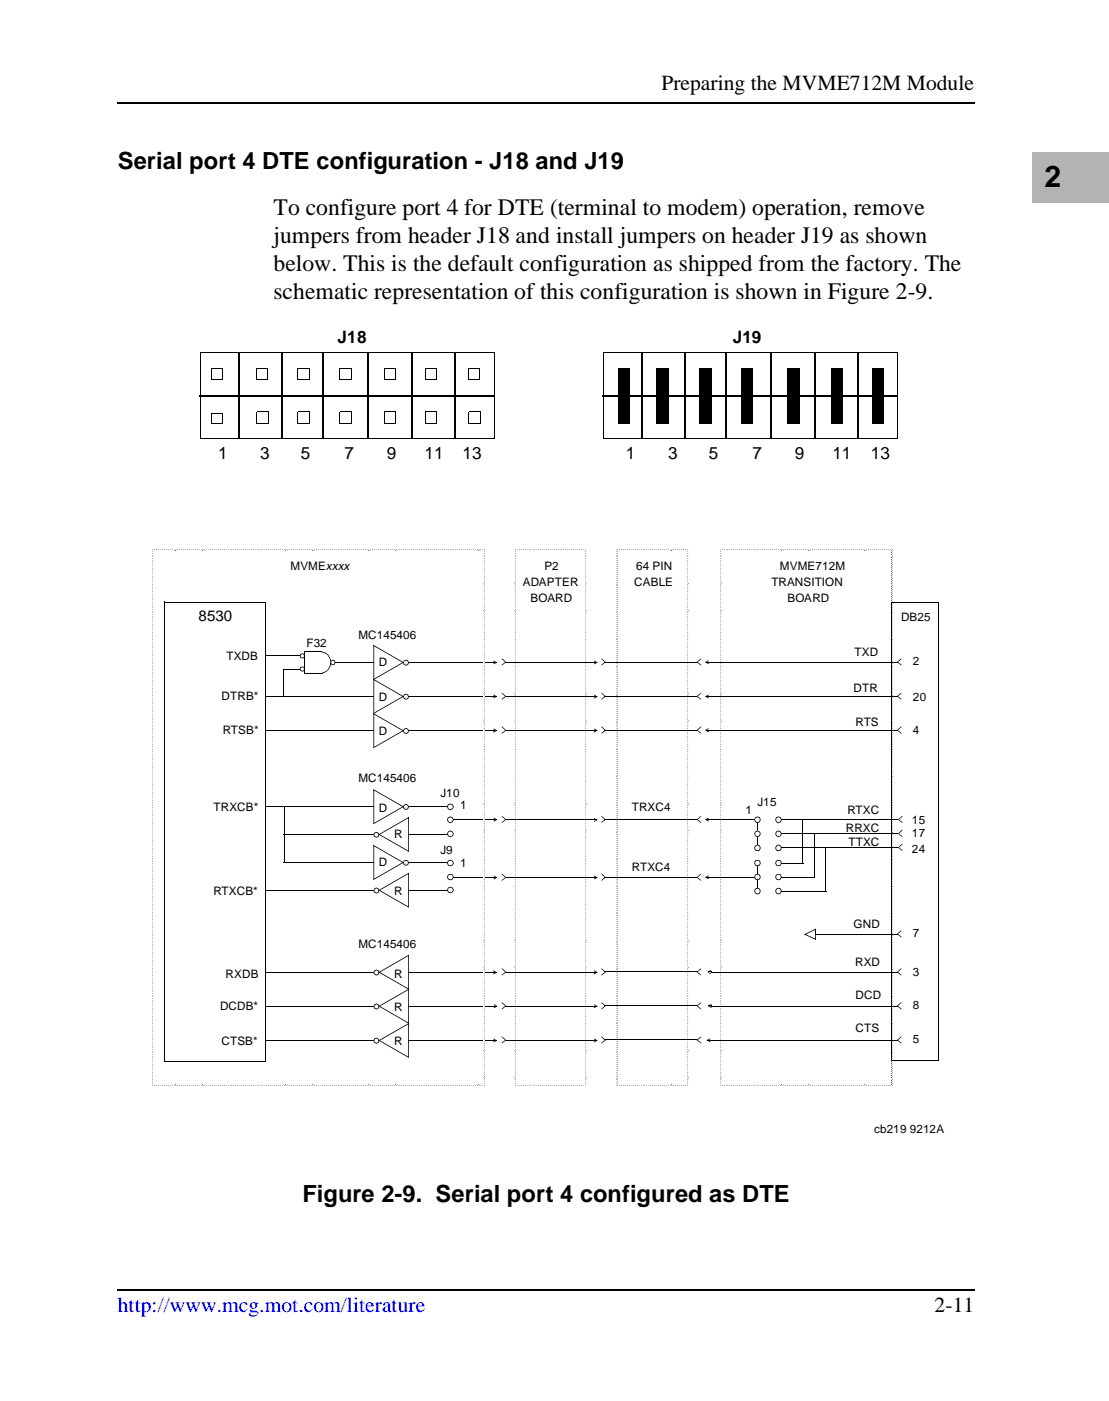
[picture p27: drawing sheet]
<svg xmlns="http://www.w3.org/2000/svg" width="181mm" height="229mm" viewBox="0 0 181 229" stroke-linecap="round" stroke-linejoin="round" font-family="sans-serif">
<defs><g id="words">
<text font-size="4.9" x="170.5" y="30.5">2</text>
<g font-size="3.9">
<text x="19.2" y="27.6">Serial port 4 DTE configuration - J18 and J19</text>
<text x="44.6" y="35">To configure port 4 for DTE (terminal to modem) operation, remove</text>
<text x="44.6" y="39.6">jumpers from header J18 and install jumpers on header J19 as shown</text>
<text x="44.6" y="44.2">below. This is the default configuration as shipped from the factory. The</text>
<text x="44.6" y="48.8">schematic representation of this configuration is shown in Figure 2-9.</text>
<text x="49.3" y="196.1">Figure 2-9. Serial port 4 configured as DTE</text>
</g>
<g font-size="3.5">
<text x="107.9" y="14.7">Preparing the MVME712M Module</text>
<text x="152.5" y="214.1">2-11</text>
</g>
<text font-size="3.5" fill="#00f" x="19.2" y="214.1">http://www.mcg.mot.com/literature</text>
<g font-size="2.8">
<text x="55.1" y="55.9">J18</text>
<text x="119.6" y="55.9">J19</text>
<text x="35.6" y="75">1</text>
<text x="42.4" y="75">3</text>
<text x="49.1" y="75">5</text>
<text x="56.2" y="75">7</text>
<text x="63.1" y="75">9</text>
<text x="69.3" y="75">11</text>
<text x="75.5" y="75">13</text>
<text x="102.1" y="75">1</text>
<text x="109" y="75">3</text>
<text x="115.7" y="75">5</text>
<text x="122.8" y="75">7</text>
<text x="129.7" y="75">9</text>
<text x="135.8" y="75">11</text>
<text x="142.1" y="75">13</text>
</g>
<text font-size="2.5" x="32.4" y="101.3">8530</text>
<g font-size="1.9">
<text x="47.4" y="93">MVMExxxx</text>
<text x="85.3" y="95.6">ADAPTER</text>
<text x="88.8" y="93">P2</text>
<text x="103.5" y="95.6">CABLE</text>
<text x="103.8" y="93">64 PIN</text>
<text x="125.9" y="95.6">TRANSITION</text>
<text x="127.3" y="93">MVME712M</text>
<text x="86.5" y="98.3">BOARD</text>
<text x="128.5" y="98.3">BOARD</text>
<text x="147" y="101.3">DB25</text>
<text x="37" y="107.7">TXDB</text>
<text x="50" y="105.5">F32</text>
<text x="58.5" y="104.3">MC145406</text>
<text x="139.5" y="107.1">TXD</text>
<text x="61.8" y="108.7">D</text>
<text x="139.3" y="112.9">DTR</text>
<text x="149" y="108.5">2</text>
<text x="36.2" y="114.2">DTRB*</text>
<text x="36.3" y="119.8">RTSB*</text>
<text x="61.8" y="114.3">D</text>
<text x="61.8" y="120">D</text>
<text x="139.6" y="118.4">RTS</text>
<text x="149" y="114.3">20</text>
<text x="149" y="119.8">4</text>
<text x="58.5" y="127.5">MC145406</text>
<text x="71.9" y="130">J10</text>
<text x="75.1" y="132">1</text>
<text x="123.6" y="131.4">J15</text>
<text x="34.9" y="132.3">TRXCB*</text>
<text x="61.8" y="132.5">D</text>
<text x="64.3" y="136.7">R</text>
<text x="103.1" y="132.3">TRXC4</text>
<text x="121.6" y="132.8">1</text>
<text x="138" y="135.7">RRXC</text>
<text x="138.3" y="132.8">RTXC</text>
<text x="138.5" y="138">TTXC</text>
<text x="148.8" y="134.4">15</text>
<text x="148.8" y="136.6">17</text>
<text x="61.8" y="141.3">D</text>
<text x="71.9" y="139.4">J9</text>
<text x="75.1" y="141.5">1</text>
<text x="103.1" y="142.2">RTXC4</text>
<text x="148.8" y="139.1">24</text>
<text x="34.9" y="146.1">RTXCB*</text>
<text x="64.3" y="146.1">R</text>
<text x="58.5" y="154.7">MC145406</text>
<text x="139.3" y="151.4">GND</text>
<text x="149" y="152.9">7</text>
<text x="36.8" y="159.5">RXDB</text>
<text x="64.3" y="159.5">R</text>
<text x="139.5" y="157.6">RXD</text>
<text x="149" y="159.3">3</text>
<text x="35.9" y="164.8">DCDB*</text>
<text x="64.3" y="165">R</text>
<text x="139.6" y="163">DCD</text>
<text x="149" y="164.6">8</text>
<text x="36.2" y="170.4">CTSB*</text>
<text x="64.3" y="170.4">R</text>
<text x="139.6" y="168.3">CTS</text>
<text x="149" y="170.3">5</text>
<text x="142.6" y="184.9">cb219 9212A</text>
</g>
</g></defs>
<path d="M19.2 16.7v.2zM159 16.7l.1 .2z" fill="#000"/>
<path d="M19.2 16.8h139.8" fill="none" stroke="#000" stroke-width=".17"/>
<path d="M19.2 211.7h139.7v3.2h-139.7z" fill="#fff"/>
<path d="M19.2 210.4v.2zM159 210.4l.1 .2z" fill="#000"/>
<path d="M19.2 210.5h139.8" fill="none" stroke="#000" stroke-width=".17"/>
<g fill="#fff">
<path d="M168.5 10.8h12.5v12.7h-12.5z"/>
<path d="M168.5 23.5h12.5v12.7h-12.5z"/>
<path d="M168.5 24.9h12.5v9.9h-12.5z"/>
</g>
<g fill="#b3b3b3">
<path d="M168.5 24.9h12.5v7.6h-12.5z"/>
<path d="M168.5 24.9h12.5v.6h-12.5z"/>
<path d="M168.5 32h12.5v1.1h-12.5z"/>
<path d="M168.5 24.9h.6v7.7h-.6z"/>
</g>
<g fill="#fff">
<path d="M168.5 36.2h12.5v12.7h-12.5z"/>
<path d="M168.5 48.9h12.5v12.7h-12.5z"/>
<path d="M168.5 61.6h12.5v12.7h-12.5z"/>
<path d="M168.5 74.3h12.5v12.7h-12.5z"/>
<path d="M168.5 87h12.5v12.7h-12.5z"/>
<path d="M168.5 99.7h12.5v12.7h-12.5z"/>
<path d="M168.5 112.4h12.5v12.7h-12.5z"/>
<path d="M168.5 125.1h12.5v12.7h-12.5z"/>
<path d="M168.5 137.8h12.5v12.7h-12.5z"/>
<path d="M168.5 150.5h12.5v12.7h-12.5z"/>
<path d="M168.5 163.2h12.5v12.7h-12.5z"/>
<path d="M168.5 175.9h12.5v12.7h-12.5z"/>
<path d="M168.5 188.6h12.5v12.7h-12.5z"/>
<path d="M168.5 201.3h12.5v12.7h-12.5z"/>
</g>
<g fill="none" stroke="#000" stroke-width=".16">
<path d="M32.7 57.5h48.1M32.7 57.5v14.1M80.7 57.5v14.2M98.4 57.5h48.1M98.5 57.5v14.1M146.5 57.5v14.2M32.6 71.6h48.1M98.4 71.6h48M100.9 60v9.1M102.7 60.1v9M107.2 60v9.1M109.1 60.1v9"/>
<path d="M114.2 60v9.1M116.1 60.1v9M121 60v9.1M122.8 60.1v9M128.6 60v9.1M130.4 60.1v9M135.7 60v9.1M137.6 60.1v9M142.3 60v9.1M144.2 60.1v9M145.5 98.3h7.7M145.5 98.3v74.8"/>
<path d="M153.2 98.3v74.9M43.2 113.6h37.3M43.3 119.2h37.2M43.3 107h8.9M46.2 109.2h2.9M46.3 109.2v4.5M51.1 108.1h29.4M43.3 131.6h29.7M46.3 136.2h26.7M46.4 131.6v9.2M73.5 133.7h7M123.6 133.6v4.8"/>
<path d="M39.6 158.7h40.9M43.3 145.3h29.7M46.3 140.7h26.7M73.5 143.2h7M123.6 140.7v4.8M43.2 169.8h37.3M43.3 164.2h37.2M145.5 173.1h7.6"/>
</g>
<g fill="#000">
<path d="M38.9 57.4l.2 .1zM45.9 57.4l.2 .1zM52.7 57.4l.1 .1zM60 57.4l.2 .1zM67.2 57.4l.1 .1zM74.1 57.4l.2 .1zM104.7 57.4l.2 .1zM111.7 57.4l.1 .1zM118.5 57.4l.1 .1zM125.8 57.4l.2 .1zM132.9 57.4l.2 .1zM139.9 57.4l.2 .1z"/>
<path d="M32.6 64.5l.1 .1zM34.4 61.9h1.9v.1h-1.9zM34.4 60h.1v1.9h-.1zM34.4 60h1.9v.1h-1.9zM34.5 69h1.8v.1h-1.8zM34.5 67.3h.1v1.8h-.1zM34.5 67.3h1.9v.1h-1.9zM36.3 60.1v1.9zM36.3 67.4h.1v1.7h-.1zM38.9 71.6l.2 .1zM41.8 61.9h1.9v.1h-1.9zM41.8 60h.1v1.9h-.1z"/>
<path d="M41.8 60h1.9v.1h-1.9zM41.9 69h1.8v.1h-1.8zM41.9 67.2h.1v1.9h-.1zM41.9 67.2h1.9v.1h-1.9zM43.7 60.1v1.9zM43.7 67.2h.1v1.9h-.1zM45.9 71.6l.2 .1zM48.5 61.9h1.9v.1h-1.9zM48.5 60h.1v1.9h-.1zM48.6 60h1.9v.1h-1.9zM48.6 69h1.9v.1h-1.9zM48.6 67.2h.1v1.9h-.1z"/>
<path d="M48.6 67.2h1.9v.1h-1.9zM50.4 60.1h.1v1.9h-.1zM50.4 67.2h.1v1.9h-.1zM52.7 71.6l.1 .1zM55.4 61.9h1.9v.1h-1.9zM55.4 60h.1v1.9h-.1zM55.4 60h1.9v.1h-1.9zM55.4 69h1.9v.1h-1.9zM55.4 67.2h.1v1.9h-.1zM55.5 67.2h1.9v.1h-1.9zM57.3 60.1v1.9zM57.3 67.2h.1v1.9h-.1z"/>
<path d="M60 71.6l.2 .1zM62.6 61.9h1.9v.1h-1.9zM62.6 60h.1v1.9h-.1zM62.7 60h1.9v.1h-1.9zM62.7 69h1.9v.1h-1.9zM62.7 67.2h.1v1.9h-.1zM62.8 67.2h1.8v.1h-1.8zM64.5 60.1h.1v1.9h-.1zM64.5 67.2h.1v1.9h-.1zM67.2 71.6l.1 .1zM69.4 61.9h1.9v.1h-1.9zM69.4 60v1.9z"/>
<path d="M69.4 60h1.9v.1h-1.9zM69.4 69h1.9v.1h-1.9zM69.4 67.2h.1v1.9h-.1zM69.4 67.2h1.9v.1h-1.9zM71.2 60.1h.1v1.9h-.1zM71.3 67.2v1.9zM74.1 71.6l.2 .1zM76.4 61.9h1.9v.1h-1.9zM76.4 60h.1v1.9h-.1zM76.4 60h1.9v.1h-1.9zM76.5 69h1.8v.1h-1.8zM76.5 67.2h.1v1.9h-.1z"/>
<path d="M76.5 67.2h1.9v.1h-1.9zM78.2 60.1h.1v1.9h-.1zM78.3 67.2h.1v1.9h-.1zM80.7 64.5l.1 .1zM98.4 64.5v.1zM100.8 69h1.9v.1h-1.9zM100.9 60.1h1.8v8.9h-1.8zM100.9 60h1.9v.1h-1.9zM104.7 71.6l.2 .1zM107.2 69h1.9v.1h-1.9zM107.2 60.1h1.8v8.9h-1.8zM107.2 60h1.9v.1h-1.9z"/>
<path d="M111.7 71.6l.1 .1zM114.1 69h2v.1h-2zM114.2 60.1h1.8v8.9h-1.8zM114.2 60h1.9v.1h-1.9zM118.5 71.6l.1 .1zM120.9 69h1.9v.1h-1.9zM121 60.1h1.8v8.9h-1.8zM121 60h1.9v.1h-1.9zM125.8 71.6l.2 .1zM128.5 69h1.9v.1h-1.9zM128.6 60.1h1.8v8.9h-1.8zM128.6 60h1.8v.1h-1.8z"/>
<path d="M132.9 71.6l.2 .1zM135.7 69h1.9v.1h-1.9zM135.7 60.1h1.8v8.9h-1.8zM135.7 60h1.9v.1h-1.9zM139.9 71.6l.2 .1zM142.3 69h1.9v.1h-1.9zM142.3 60.1h1.8v8.9h-1.8zM142.3 60h1.9v.1h-1.9zM146.4 64.5l.1 .1zM43.2 113.6v.1zM43.3 119.1v.1zM43.3 106.9v.2z"/>
<path d="M43.4 113.6l.1 .1zM49.1 109.1l.1 .2zM51.1 108v.2zM52.2 106.9l.1 .2zM80.5 108h.5v.2h-.5zM80.5 108v.2zM80.5 119.1h.5v.1h-.5zM80.5 119.1v.1zM80.5 113.6h.5v.1h-.5zM80.5 113.6v.1zM80.5 107.8l.7 .3-.2 .1-.5-.3zM80.5 118.9l.6 .3h-.1l-.5-.2z"/>
<path d="M80.5 113.3l.7 .3-.2 .1-.5-.3zM80.5 108.3l.5-.3v.2l-.5 .2zM80.5 119.4l.4-.3 .1 .1-.5 .3zM80.5 113.8l.5-.2v.1l-.5 .3zM43.3 131.6v.1zM46.3 136.1v.2zM46.3 131.6h.1zM73 136.1v.2zM73 131.6v.1zM73.4 133.7l.1 .1zM80.5 133.7h.5v.1h-.5zM80.5 133.7v.1z"/>
<path d="M80.6 133.4l.6 .3-.2 .1-.5-.2zM80.5 133.9l.5-.2v.1l-.4 .3zM123.5 133.6h.2zM123.5 138.4l.2 .1zM39.6 158.6v.1zM43.3 145.2v.2zM73 140.7v.1zM73 145.2v.2zM73.4 143.1l.1 .2zM80.5 158.6h.5v.1h-.5zM80.5 158.6v.1zM80.5 143.1h.5v.2h-.5z"/>
<path d="M80.5 143.1v.2zM80.5 158.3l.6 .4h-.2l-.4-.2zM80.5 142.9l.1-.1 .5 .4zM80.5 158.9l.5-.3v.1l-.5 .3zM80.5 143.4l.5-.3v.2l-.4 .2zM123.5 140.7h.2zM123.5 145.5h.2zM43.2 169.7v.1zM43.3 164.1v.1zM80.5 169.7h.5v.1h-.5zM80.5 169.7v.1zM80.5 169.5l.7 .3h-.2l-.5-.2z"/>
<path d="M80.5 164.1h.5v.1h-.5zM80.5 164.1l.1 .1zM80.6 163.9l.7 .3h-.3l-.4-.2zM80.5 170l.5-.3v.1l-.5 .3zM80.6 164.4l.4-.3 .1 .1-.5 .3z"/>
</g>
<g fill="none" stroke="#000" stroke-width=".17">
<path d="M39 57.5v14.1M46 57.5v14.1M52.8 57.5v14.1M60.1 57.5v14.1M67.2 57.5v14.1M74.2 57.5v14.1M104.8 57.5v14.1M111.7 57.5v14.1M118.6 57.5v14.1M125.9 57.5v14.1M133 57.5v14.1M140 57.5v14.1"/>
<path d="M32.7 64.6h48M98.4 64.6h48M24.9 89.7h54.2M24.9 89.7v87.4M79.1 89.7v87.5M84 89.7h11.8M84.1 89.7v87.4M95.7 89.7v87.5M100.7 89.7h11.7M100.7 89.7v87.4M112.3 89.7v87.5M117.6 89.7h28"/>
<path d="M117.6 89.7v87.4M145.6 89.7v87.5M24.8 177.1h54.3M84 177.1h11.7M100.6 177.1h11.7M117.5 177.1h28.1"/>
</g>
<path d="M61 110.9l4.8 2.7-4.8 2.8z" fill="#fff"/>
<path d="M61 116.3l4.8-2.7 .1 .1-4.9 2.8zM60.9 110.8l4.9 2.8v.1l-4.9-2.8h.2v5.5l-.2 .1z" fill="#000"/>
<circle cx="66.2" cy="113.7" r=".42" fill="#fff"/>
<path d="M65.9 113.4l.3-.2 .4 .1 .1 .4h-.1l-.1-.3-.3-.1-.2 .1-.1 .3 .1 .3h.3l.2-.1 .1-.2h.1l-.1 .3-.3 .2-.4-.2-.1-.3zM66.6 113.7h.1z" fill="#000"/>
<path d="M61 116.5l4.8 2.7-4.8 2.8z" fill="#fff"/>
<path d="M60.9 116.4l4.9 2.8v.1l-4.9-2.8h.2v5.5l-.2 .1zM61 121.9l4.8-2.7h.1l-4.9 2.8z" fill="#000"/>
<circle cx="66.2" cy="119.2" r=".42" fill="#fff"/>
<path d="M65.9 119l.3-.2 .4 .1 .1 .3-.1 .1-.1-.3-.3-.1-.2 .1-.1 .3 .1 .2 .3 .1 .2-.1 .1-.3 .1 .1-.1 .3-.3 .2-.4-.2-.1-.3zM66.6 119.2l.1 .1z" fill="#000"/>
<path d="M61 105.3l4.8 2.8-4.8 2.7z" fill="#fff"/>
<path d="M61 110.8l4.8-2.8 .1 .1-4.9 2.8zM60.9 105.2l4.9 2.8v.2l-4.9-2.9h.2v5.5l-.2 .2z" fill="#000"/>
<circle cx="66.2" cy="108.1" r=".42" fill="#fff"/>
<path d="M65.9 107.8l.3-.1 .4 .1 .1 .3-.1 .1-.1-.3-.3-.1-.2 .1-.1 .3 .1 .2 .3 .1 .2-.1 .1-.3 .1 .1-.1 .3-.3 .1-.4-.1-.1-.3zM66.6 108.1l.1 .1z" fill="#000"/>
<path d="M61.9 164.2l4.8-2.8v5.5z" fill="#fff"/>
<path d="M61.9 164.1l4.8-2.8v5.7l-.1-.1v-5.5h.1l-4.8 2.8zM61.8 164.2l.1-.1 4.8 2.8v.1z" fill="#000"/>
<circle cx="61.4" cy="164.2" r=".42" fill="#fff"/>
<path d="M61.1 163.9l.3-.2 .3 .2 .2 .3h-.1l-.1-.2-.3-.1-.3 .1v.2l.1 .3 .2 .1 .3-.1 .1-.3h.1l-.1 .3-.4 .2-.3-.1-.2-.4zM61.8 164.2h.1z" fill="#000"/>
<path d="M61.9 169.8l4.8-2.8v5.5z" fill="#fff"/>
<path d="M61.9 169.7l4.8-2.8v5.7l-.1-.1v-5.5h.1l-4.8 2.8zM61.8 169.8l.1-.1 4.8 2.8v.1z" fill="#000"/>
<circle cx="61.4" cy="169.8" r=".42" fill="#fff"/>
<path d="M61.1 169.5l.3-.2 .3 .2 .2 .3h-.1l-.1-.3h-.3l-.3 .1v.2l.1 .3 .2 .1 .3-.2 .1-.2h.1l-.1 .3-.4 .2-.3-.1-.2-.4zM61.8 169.8h.1z" fill="#000"/>
<path d="M61.9 158.6l4.8-2.7v5.5z" fill="#fff"/>
<path d="M61.9 158.6l4.8-2.8v5.7l-.1-.1v-5.5h.1l-4.8 2.8zM61.8 158.6h.1l4.8 2.7v.2z" fill="#000"/>
<circle cx="61.4" cy="158.7" r=".42" fill="#fff"/>
<path d="M61.1 158.4l.3-.2 .3 .1 .2 .4h-.1l-.1-.3-.3-.1-.3 .2v.2l.1 .3h.2l.3-.1 .1-.2h.1l-.1 .3-.4 .2-.3-.2-.2-.3zM61.8 158.7h.1z" fill="#000"/>
<path d="M61.9 136.1l4.8-2.7v5.5z" fill="#fff"/>
<path d="M61.9 136.1l4.8-2.8v5.7l-.1-.1v-5.5h.1l-4.8 2.8zM61.8 136.1h.1l4.8 2.7v.2z" fill="#000"/>
<circle cx="61.4" cy="136.2" r=".41" fill="#fff"/>
<path d="M61.1 135.9l.3-.1h.3l.2 .4h-.1l-.1-.3h-.3h-.2l-.1 .3 .1 .3 .2 .1 .3-.2 .1-.2h.1l-.1 .3-.4 .2-.3-.1-.2-.4zM61.8 136.2h.1z" fill="#000"/>
<path d="M61 128.9l4.8 2.7-4.8 2.8z" fill="#fff"/>
<path d="M61 134.3l4.8-2.7 .1 .1-4.9 2.7zM60.9 128.8l4.9 2.8v.1l-4.9-2.8h.2v5.5l-.2 .1z" fill="#000"/>
<circle cx="66.2" cy="131.7" r=".42" fill="#fff"/>
<path d="M65.9 131.4l.3-.2 .4 .1 .1 .4h-.1l-.1-.3-.3-.1-.2 .1-.1 .3 .1 .2 .3 .1 .2-.1 .1-.2h.1l-.1 .3-.3 .2-.4-.2-.1-.3zM66.6 131.7h.1z" fill="#000"/>
<path d="M52.4 106.3a1.72 1.72 0 0 1 1.6 1.9h-1.6z" fill-rule="evenodd" fill="#fff"/>
<path d="M52.4 106.3v.1zM52.5 106.3l.6 .2 .5 .4h-.1l-.5-.3-.6-.2zM53.5 106.9h.1l.4 .6-.2 .1zM53.8 107.6l.2-.1 .1 .7-.1 .1zM54 108.3l.1-.1z" fill="#000"/>
<path d="M52.4 107.9h1.6a1.76 1.76 0 0 1-1.6 1.9z" fill-rule="evenodd" fill="#fff"/>
<path d="M52.4 109.8l.1 .1zM52.4 109.8l.6-.2 .1 .1-.6 .2zM53 109.6l.3-.2 .1 .2-.3 .1zM54 107.9h.1zM54 107.9h.1a2.01 2.01 0 0 1-.7 1.7l-.1-.2 .5-.8z" fill="#000"/>
<path d="M49.7 106.3h2.8l.1 3.5h-2.9z" fill="#fff"/>
<path d="M52.5 106.3l.1 .1zM52.6 109.8v.1z" fill="#000"/>
<path d="M49.6 109.8h3M49.7 106.4h2.8M49.7 106.3v3.5" fill="none" stroke="#000" stroke-width=".16"/>
<path d="M54 107.8l.3-.1 .3 .1 .1 .3-.1 .2-.3 .2-.3-.2v-.2z" fill-rule="evenodd" fill="#fff"/>
<path d="M54 107.8l.3-.1 .3 .1 .2 .3h-.2l-.1-.2-.2-.1-.2 .1-.1 .2 .1 .2 .2 .1 .3-.1v-.2h.2l-.1 .3-.4 .1-.3-.1-.1-.3zM54.6 108.1h.2z" fill="#000"/>
<path d="M49 106.8l.3-.2 .3 .2 .1 .2-.1 .3-.3 .1-.3-.1v-.3z" fill-rule="evenodd" fill="#fff"/>
<path d="M49 106.8l.3-.2 .3 .1 .2 .3-.2 .1v-.3l-.3-.1-.2 .1-.1 .3 .1 .2h.3l.2-.1v-.2l.2 .1-.1 .2-.3 .1h-.4l-.1-.3zM49.6 107l.2 .1z" fill="#000"/>
<path d="M49 108.9l.3-.1 .3 .1 .1 .2-.1 .3-.3 .1-.3-.1v-.3z" fill-rule="evenodd" fill="#fff"/>
<path d="M49 108.9l.3-.1h.3l.2 .3-.2 .1v-.2l-.3-.1h-.2l-.1 .3 .1 .2 .3 .1 .2-.2v-.2l.2 .1-.1 .2-.3 .2-.4-.1-.1-.3zM49.6 109.1l.2 .1z" fill="#000"/>
<path d="M61.9 145.2l4.8-2.7v5.5z" fill="#fff"/>
<path d="M61.9 145.2l4.8-2.8v5.7l-.1-.1v-5.5h.1l-4.8 2.8zM61.8 145.2h.1l4.8 2.8v.1z" fill="#000"/>
<circle cx="61.4" cy="145.3" r=".42" fill="#fff"/>
<path d="M61.1 145l.3-.2 .3 .1 .2 .4h-.1l-.1-.3-.3-.1-.3 .2v.2l.1 .3 .2 .1 .3-.2 .1-.2h.1l-.1 .3-.4 .2-.3-.1-.2-.4zM61.8 145.3h.1z" fill="#000"/>
<path d="M61 138l4.8 2.7-4.8 2.8z" fill="#fff"/>
<path d="M61 143.4l4.8-2.7 .1 .1-4.9 2.7zM60.9 137.9l4.9 2.8v.1l-4.9-2.8h.2v5.5l-.2 .1z" fill="#000"/>
<circle cx="66.2" cy="140.8" r=".42" fill="#fff"/>
<path d="M65.9 140.5l.3-.2 .4 .1 .1 .4h-.1l-.1-.3-.3-.1-.2 .1-.1 .3 .1 .3h.3l.2-.1 .1-.2h.1l-.1 .3-.3 .2-.4-.2-.1-.3zM66.6 140.8h.1z" fill="#000"/>
<circle cx="73.5" cy="131.6" r=".48" fill="#fff"/>
<path d="M73.1 131.2l.4-.1 .3 .1 .3 .4-.2 .1-.1-.4-.3-.1-.3 .1-.1 .3 .1 .3 .3 .2 .3-.2 .1-.3 .2 .1a.67 .67 0 0 1-.6 .5l-.4-.2-.1-.3zM73.9 131.6l.2 .1z" fill="#000"/>
<circle cx="73.5" cy="136" r=".48" fill="#fff"/>
<path d="M73.1 135.7l.4-.2 .3 .2 .3 .3-.2 .1-.1-.3-.3-.2-.3 .2-.1 .2 .1 .3 .3 .2 .3-.2 .1-.3 .2 .1a.67 .67 0 0 1-.6 .5l-.4-.2-.1-.3zM73.9 136l.2 .1z" fill="#000"/>
<circle cx="73.5" cy="140.8" r=".48" fill="#fff"/>
<path d="M73.1 140.4l.4-.1 .4 .2 .2 .3h-.2l-.1-.3-.3-.1-.3 .1-.1 .3 .1 .3 .3 .1 .3-.1 .1-.3h.2l-.3 .4-.3 .1-.4-.1-.1-.4zM73.9 140.8h.2z" fill="#000"/>
<circle cx="73.5" cy="145.2" r=".48" fill="#fff"/>
<path d="M73.1 144.9l.4-.2 .3 .1 .3 .4h-.2l-.1-.3-.3-.1-.3 .1-.1 .3 .1 .3 .3 .1 .3-.1 .1-.3h.2l-.2 .4-.4 .2-.4-.2-.1-.4zM73.9 145.2h.2z" fill="#000"/>
<circle cx="73.5" cy="133.7" r=".48" fill="#fff"/>
<path d="M73.1 133.3l.4-.1 .3 .1 .3 .4-.2 .1-.1-.4-.3-.1-.3 .1-.1 .3 .1 .3 .3 .2 .3-.1 .1-.4 .2 .1a.67 .67 0 0 1-.6 .5l-.4-.2-.1-.3zM73.9 133.7l.2 .1z" fill="#000"/>
<circle cx="73.5" cy="143.1" r=".48" fill="#fff"/>
<g fill="#000">
<path d="M81.9 107.4v.2zM82 107.5l.6 .5-.1 .1-.6-.5zM81.8 108.5h.2zM81.8 113.1h.2zM81.9 113.2l.1-.1 .6 .5-.1 .1zM81.9 114v.2zM81.9 118.5v.2zM82 118.6l.6 .6h-.1l-.6-.5zM81.8 119.6l.2 .1zM82.4 108l.1 .2zM82.4 113.6l.1 .1zM82.4 119.1l.1 .1z"/>
<path d="M81.9 108.5l.6-.5 .1 .1-.6 .4zM81.9 114l.6-.4 .1 .1-.6 .4zM81.9 119.6l.6-.5 .1 .1-.6 .5zM96.9 108h.5v.2h-.5zM96.9 108v.2zM96.9 113.6h.5v.1h-.5zM96.9 113.6v.1zM96.9 119.1h.5v.1h-.5zM96.9 119.1v.1zM97 107.8l.6 .3-.2 .1-.5-.3zM97 113.4l.6 .3h-.2l-.5-.2zM97 118.9l.6 .3h-.2l-.5-.2z"/>
<path d="M96.9 108.3l.5-.3v.2l-.4 .2zM96.9 113.9l.5-.3v.1l-.4 .3zM96.9 119.4l.4-.3 .1 .1-.4 .3zM98.2 107.4l-.1 .2zM98.1 107.6l.1-.1 .7 .5-.2 .1zM98.1 108.5h.1zM98.2 113l-.1 .2zM98.1 113.2l.1-.1 .7 .5-.2 .1zM98.1 114l.1 .2zM98.2 118.5l-.1 .2zM98.1 118.7l.1-.1 .7 .6h-.2zM98.1 119.6l.1 .1z"/>
<path d="M98.7 108v.2zM98.7 113.6v.1zM98.7 119.1v.1zM98.1 108.5l.6-.5 .1 .1-.6 .4zM98.1 114l.6-.4 .1 .1-.6 .4zM98.1 119.6l.6-.5 .1 .1-.6 .5zM113.7 108v.2zM113.7 113.6v.1zM113.7 119.1v.1zM113.8 108l.6 .5h-.1l-.6-.4zM113.7 113.7l.1-.1 .6 .4-.1 .1zM113.7 119.2l.1-.1 .6 .5-.1 .1z"/>
<path d="M114.3 107.5h.1zM113.7 108l.6-.5 .1 .1-.6 .5zM114.4 108.5v.1zM114.3 113.1h.1zM113.7 113.6l.6-.5 .1 .1-.6 .5zM114.4 114v.2zM114.3 118.6h.1zM113.7 119.2l.6-.6 .1 .1-.6 .5zM114.4 119.6v.1zM115.2 108l.4-.3 .1 .2-.5 .2zM115.2 113.6l.4-.3 .1 .1-.5 .3zM115.2 119.1l.4-.3 .1 .2-.5 .2z"/>
<path d="M115.2 108h.5v.1h-.5zM115.2 113.6h.5v.1h-.5zM115.2 119.1h.5v.1h-.5zM115 108.1l.2-.1 .5 .2-.1 .2zM115 113.7l.2-.1 .5 .2-.1 .2zM115.1 119.1h.1l.5 .3-.1 .1zM115.7 108v.2zM115.7 113.6v.1zM115.7 119.1v.1zM146.5 108v.2zM146.5 113.6v.1zM146.5 119.1v.1z"/>
<path d="M146.5 108l.6 .5h-.1l-.6-.4zM146.5 113.6l.6 .4-.1 .1-.6-.4zM146.4 119.2l.1-.1 .6 .5-.1 .1zM147 107.4l.1 .2zM146.4 108l.6-.5 .1 .1-.6 .5zM147.1 108.5l-.1 .1zM147 113.1h.1zM146.4 113.6l.6-.5 .1 .1-.6 .5zM147.1 114l-.1 .2zM147 118.6h.1zM146.4 119.2l.6-.6 .1 .1-.6 .5zM147.1 119.6l-.1 .1z"/>
<path d="M81.9 133.1v.2zM82 133.2l.6 .5-.1 .1-.6-.5zM81.9 134.2v.1zM82.4 133.7l.1 .2zM81.9 134.2l.6-.5 .1 .1-.6 .4zM96.9 133.7h.5v.2h-.5zM96.9 133.7v.2zM97 133.5l.6 .3-.2 .1-.5-.3zM96.9 134l.5-.3v.2l-.4 .2zM98.1 133.2h.1zM98.1 133.3l.1-.1 .7 .5-.2 .1zM98.1 134.2l.1 .1z"/>
<path d="M98.7 133.7v.2zM98.1 134.2l.6-.5 .1 .1-.6 .4zM113.7 133.7v.2zM113.7 133.8l.1-.1 .6 .5h-.1zM114.3 133.2h.1zM113.7 133.7l.6-.5 .1 .1-.6 .5zM114.4 134.2v.1zM115.2 133.7l.4-.3 .1 .2-.5 .2zM115.2 133.7h.5v.1h-.5zM115 133.8l.2-.1 .5 .2-.1 .2zM115.7 133.7v.2zM123.4 133.7v.2z"/>
<path d="M146.6 133.8l.1-.1 .6 .5h-.1zM146.6 136.1l.1-.1 .6 .4-.1 .1zM147.2 133.2h.1zM146.5 133.7l.7-.5 .1 .1-.6 .5zM147.3 134.2l-.1 .1zM147.2 135.4l.1 .1zM146.5 136l.7-.6 .1 .1-.6 .6zM147.3 136.4l-.1 .2zM73.1 142.7l.4-.1 .3 .1 .3 .4h-.2l-.1-.3-.3-.1-.3 .1-.1 .3 .1 .3 .3 .1 .3-.1 .1-.3h.2l-.2 .4-.4 .1-.4-.1-.1-.4zM73.9 143.1h.2zM81.8 142.6h.2zM82 142.6l.6 .6h-.1l-.6-.5z"/>
<path d="M81.8 143.6l.2 .1zM81.9 158v.1zM82 158l.6 .6-.1 .1-.6-.6zM81.9 159v.2zM82.4 143.1l.1 .2zM82.4 158.6l.1 .1zM81.9 143.6l.6-.5 .1 .1-.6 .5zM81.9 159l.6-.4 .1 .1-.6 .4zM96.9 143.1h.5v.2h-.5zM96.9 143.1v.2zM96.9 158.6h.5v.1h-.5zM96.9 158.6v.1z"/>
<path d="M97 142.9l.6 .3-.2 .1-.5-.3zM97 158.3l.6 .3-.2 .1-.5-.2zM96.9 143.4l.5-.3v.2l-.4 .2zM96.9 158.9l.4-.3 .1 .1-.4 .3zM98.1 142.6h.1zM98.1 142.7l.1-.1 .7 .6h-.2zM98.1 143.6l.1 .1zM98.2 158l-.1 .1zM98.1 158.1l.1-.1 .7 .6-.2 .1zM98.1 159l.1 .2zM98.7 143.1v.2zM98.7 158.5v.2z"/>
<path d="M98.1 143.6l.6-.5 .1 .1-.6 .5zM98.1 159l.6-.4 .1 .1-.6 .4zM113.7 143.1v.2zM113.7 158.5v.2zM113.8 143.1l.6 .5-.1 .1-.6-.5zM113.7 158.7l.1-.1 .6 .4-.1 .1zM114.3 142.6h.1zM113.7 143.1l.6-.5 .1 .1-.6 .5zM114.3 143.7l.1-.1zM114.3 158l.1 .1zM113.7 158.6l.6-.6 .1 .1-.6 .6zM114.4 159v.2z"/>
<path d="M115.2 143.1l.4-.3 .1 .2-.5 .2zM115.2 143.1h.5v.1h-.5zM115.5 158.5l.5-.2 .1 .1-.5 .3zM115.6 158.5h.5v.2h-.5zM115 143.2l.2-.1 .5 .2-.1 .2zM115.7 143.1v.2zM115.5 158.6l.6 .3-.1 .1zM116.1 158.6v.1zM123.4 143.1v.2zM146.5 158.6v.1zM146.5 158.6l.6 .4-.1 .1-.6-.4zM147 158l.1 .1z"/>
<path d="M146.4 158.6l.6-.6 .1 .1-.6 .6zM147.1 159l-.1 .2zM81.9 163.5v.2zM82 163.6l.6 .5-.1 .1-.6-.5zM81.8 164.6l.2 .1zM81.9 169.1v.1zM82 169.2l.6 .5-.1 .1-.6-.6zM81.8 170.2h.2zM82.4 164.1l.1 .1zM82.4 169.7l.1 .1zM81.9 164.6l.6-.5 .1 .1-.6 .5zM81.9 170.1l.6-.4 .1 .1-.6 .4z"/>
<path d="M96.9 164.1h.5v.1h-.5zM96.9 164.1v.1zM96.9 169.7h.5v.1h-.5zM96.9 169.7v.1zM97 163.9l.6 .3h-.2l-.5-.2zM97 169.5l.6 .3h-.2l-.5-.2zM96.9 164.4l.5-.3v.1l-.4 .3zM96.9 170l.5-.3v.1l-.4 .3zM98.1 163.6h.1zM98.1 163.7l.1-.1 .7 .5-.2 .1zM98.1 164.6l.1 .1zM98.2 169.1l-.1 .1z"/>
<path d="M98.1 169.2h.1l.7 .5-.2 .1zM98.1 170.2h.1zM98.7 164v.2zM98.7 169.6v.2zM98.1 164.6l.6-.5 .1 .1-.6 .5zM98.1 170.1l.6-.4 .1 .1-.6 .4zM113.7 164v.2zM113.7 169.6v.2zM113.8 164.1l.6 .5-.1 .1-.6-.5zM113.8 169.7l.6 .4-.1 .1-.6-.4zM114.3 163.6h.1zM113.7 164.1l.6-.5 .1 .1-.6 .5z"/>
<path d="M114.3 164.7l.1-.1zM114.3 169.2h.1zM113.7 169.7l.6-.5h.1l-.6 .6zM114.3 170.2h.1zM115.4 169.7l.5-.3v.1l-.4 .3zM115.5 169.7h.5v.1h-.5zM115.6 164.1l.5-.3v.2l-.4 .2zM115.7 164.1h.5v.1h-.5zM115.2 169.8l.3-.1 .4 .2v.1zM115.9 169.7l.1 .1zM115.5 164.2l.2-.1 .4 .2v.2zM116.1 164.1l.1 .1z"/>
<path d="M146.5 164.1v.1zM146.5 169.7v.1zM146.5 164.1l.6 .5-.1 .1-.6-.5zM146.5 169.7l.6 .4-.1 .1-.6-.4zM147 163.6h.1zM146.4 164.1l.6-.5 .1 .1-.6 .5zM147.1 164.6l-.1 .1zM147 169.2h.1zM146.4 169.7l.6-.5h.1l-.6 .6zM147.1 170.1l-.1 .2z"/>
</g>
<g fill="none" stroke="#000" stroke-width=".16">
<path d="M82.5 108.1h14.4M82.5 113.7h14.4M82.5 119.2h14.4M98.7 108.1h15M98.7 113.7h15M98.7 119.2h15M115.7 108.1h30.8M115.7 113.7h30.8M115.7 119.2h30.8M82.5 133.8h14.4M98.7 133.8h15M115.7 133.8h7.7"/>
<path d="M82.5 143.2h14.4M82.5 158.6h14.4M98.7 143.2h15M98.7 158.6h15M115.7 143.2h7.7M116.1 158.6h30.4M82.5 164.2h14.4M82.5 169.8h14.4M98.7 164.1h15M98.7 169.7h15M116 169.8h30.5M116.2 164.2h30.3"/>
</g>
<path d="M123.2 133.4l.4-.1 .3 .1 .2 .3-.2 .4-.3 .1-.4-.1-.1-.4z" fill-rule="evenodd" fill="#fff"/>
<path d="M123.2 133.4l.4-.2 .4 .1 .1 .4-.1 .1-.1-.4-.3-.1-.3 .2-.1 .3 .1 .3 .3 .1 .3-.2 .1-.3 .1 .1-.1 .3-.4 .2-.4-.1-.1-.4zM124 133.7l.1 .1z" fill="#000"/>
<circle cx="123.6" cy="143.1" r=".47" fill="#fff"/>
<path d="M123.2 142.7l.4-.1 .4 .1 .1 .4h-.1l-.1-.3-.3-.1-.3 .1-.1 .3 .1 .3 .3 .1 .3-.1 .1-.3h.1l-.1 .4-.4 .1-.4-.1-.1-.4zM124 143.1h.1z" fill="#000"/>
<path d="M123.2 135.7l.4-.2 .3 .2 .2 .3-.2 .4-.3 .1-.4-.1-.1-.4z" fill-rule="evenodd" fill="#fff"/>
<path d="M123.2 135.7l.4-.2 .4 .2 .1 .3-.1 .1-.1-.3-.3-.2-.3 .2-.1 .3 .1 .3 .3 .1 .3-.2 .1-.3 .1 .1-.1 .3-.4 .2-.4-.2-.1-.3zM124 136l.1 .1z" fill="#000"/>
<circle cx="123.6" cy="140.8" r=".47" fill="#fff"/>
<path d="M126.9 133.7v.2zM146.5 133.7v.2zM123.2 140.5l.4-.2 .4 .1 .1 .4h-.1l-.1-.3-.3-.1-.3 .1-.1 .3 .1 .3 .3 .1 .3-.1 .1-.3h.1l-.1 .4-.4 .1-.4-.1-.1-.4zM124 140.8h.1z" fill="#000"/>
<path d="M126.9 133.8h19.6" fill="none" stroke="#000" stroke-width=".16"/>
<circle cx="123.6" cy="138.3" r=".48" fill="#fff"/>
<path d="M123.2 138l.4-.2 .4 .2 .1 .3-.1 .1-.1-.3-.3-.2-.3 .2-.1 .3 .1 .3 .3 .1 .3-.2 .1-.3 .1 .1-.1 .3-.4 .2-.4-.1-.1-.4zM124 138.3l.1 .1z" fill="#000"/>
<path d="M123.2 145l.4-.1 .3 .1 .2 .4-.2 .3-.3 .2-.4-.2-.1-.3z" fill-rule="evenodd" fill="#fff"/>
<g fill="#000">
<path d="M126.9 136v.1zM126.9 138.3v.1zM131 133.7l.1 .1zM132.8 136.1h.1zM134.7 138.3h.1zM146.5 136v.1zM146.5 138.3v.1zM146.6 138.3h.1l.6 .4-.1 .1zM147.2 137.7h.1zM146.5 138.3l.7-.6 .1 .1-.6 .5zM147.3 138.7l-.1 .1zM123.2 145l.4-.1 .4 .1 .1 .4h-.1l-.1-.3-.3-.1-.3 .1-.1 .3 .1 .3 .3 .1 .3-.1 .1-.3h.1l-.1 .4-.4 .2-.4-.2-.1-.4z"/>
<path d="M124 145.4h.1zM126.9 140.8v.1zM126.9 143.2v.1zM126.9 145.4v.1zM133 151.6h.2v.9h-.2zM133.1 152.4l.1 .2zM131.2 152.5l2-1-.1 .2-1.7 .8-.1-.1 1.8 .8v.1l-.1-.8h.2v.9zM146.5 152.4v.2zM146.4 152.4h.1l.6 .4-.1 .1zM147 151.8l.1 .1zM146.4 152.4l.6-.6 .1 .1-.6 .5zM147.1 152.8l-.1 .1z"/>
</g>
<path d="M126.9 136.1h19.6M126.9 138.4h19.6M131 133.8v7M132.9 136.1v7.1M134.8 138.3v7.1M126.9 140.9h4.2M126.9 143.2h6M126.9 145.4h7.9M133.2 152.5h13.3" fill="none" stroke="#000" stroke-width=".16"/>
<path d="M126.7 133.4l.3-.1 .4 .1 .1 .3-.1 .4-.4 .1-.3-.1-.1-.4z" fill-rule="evenodd" fill="#fff"/>
<path d="M126.6 133.4l.4-.2 .4 .1 .2 .4-.2 .1-.1-.4-.3-.1-.3 .2-.1 .3 .2 .3 .3 .1 .3-.2v-.3l.2 .1-.2 .3-.3 .2-.4-.1-.2-.4zM127.4 133.7l.2 .1z" fill="#000"/>
<circle cx="127" cy="143.1" r=".47" fill="#fff"/>
<path d="M126.6 142.7l.4-.1 .4 .1 .2 .4h-.2l-.1-.3-.3-.1-.3 .1-.1 .3 .2 .3 .3 .1 .3-.1v-.3h.2l-.2 .4-.3 .1-.4-.1-.2-.4zM127.4 143.1h.2z" fill="#000"/>
<path d="M126.7 135.7l.3-.2 .4 .2 .1 .3-.1 .4-.4 .1-.3-.1-.1-.4z" fill-rule="evenodd" fill="#fff"/>
<path d="M126.6 135.7l.4-.2 .4 .2 .2 .3-.2 .1-.1-.3-.3-.2-.3 .2-.1 .3 .2 .3 .3 .1 .3-.2v-.3l.2 .1-.2 .3-.3 .2-.4-.2-.2-.3zM127.4 136l.2 .1z" fill="#000"/>
<circle cx="127" cy="140.8" r=".47" fill="#fff"/>
<path d="M126.6 140.5l.4-.2 .4 .1 .2 .4h-.2l-.1-.3-.3-.1-.3 .1-.1 .3 .2 .3 .3 .1 .3-.1v-.3h.2l-.2 .4-.3 .1-.4-.1-.2-.4zM127.4 140.8h.2z" fill="#000"/>
<circle cx="127" cy="138.3" r=".48" fill="#fff"/>
<path d="M126.6 138l.4-.2 .4 .2 .2 .3-.2 .1v-.3l-.4-.2-.3 .2-.1 .3 .2 .3 .3 .1 .3-.2v-.3l.2 .1-.2 .3-.3 .2-.4-.1-.2-.4zM127.4 138.3l.2 .1z" fill="#000"/>
<path d="M126.7 145l.3-.1 .4 .1 .1 .4-.1 .3-.4 .2-.3-.2-.1-.3z" fill-rule="evenodd" fill="#fff"/>
<path d="M126.6 145l.4-.1 .4 .1 .2 .4h-.2l-.1-.3-.3-.1-.3 .1-.1 .3 .2 .3 .3 .1 .3-.1v-.3h.2l-.2 .4-.3 .2-.4-.2-.2-.4zM127.4 145.4h.2z" fill="#000"/>
<path d="M26.8 98.2h16.5v74.9h-16.5z" fill="#fff"/>
<path d="M26.8 98.2h16.6M26.8 98.2v74.9M43.3 98.2v75M26.8 173.2h16.5" fill="none" stroke="#000" stroke-width=".16"/>
<use href="#words"/>
</svg>
